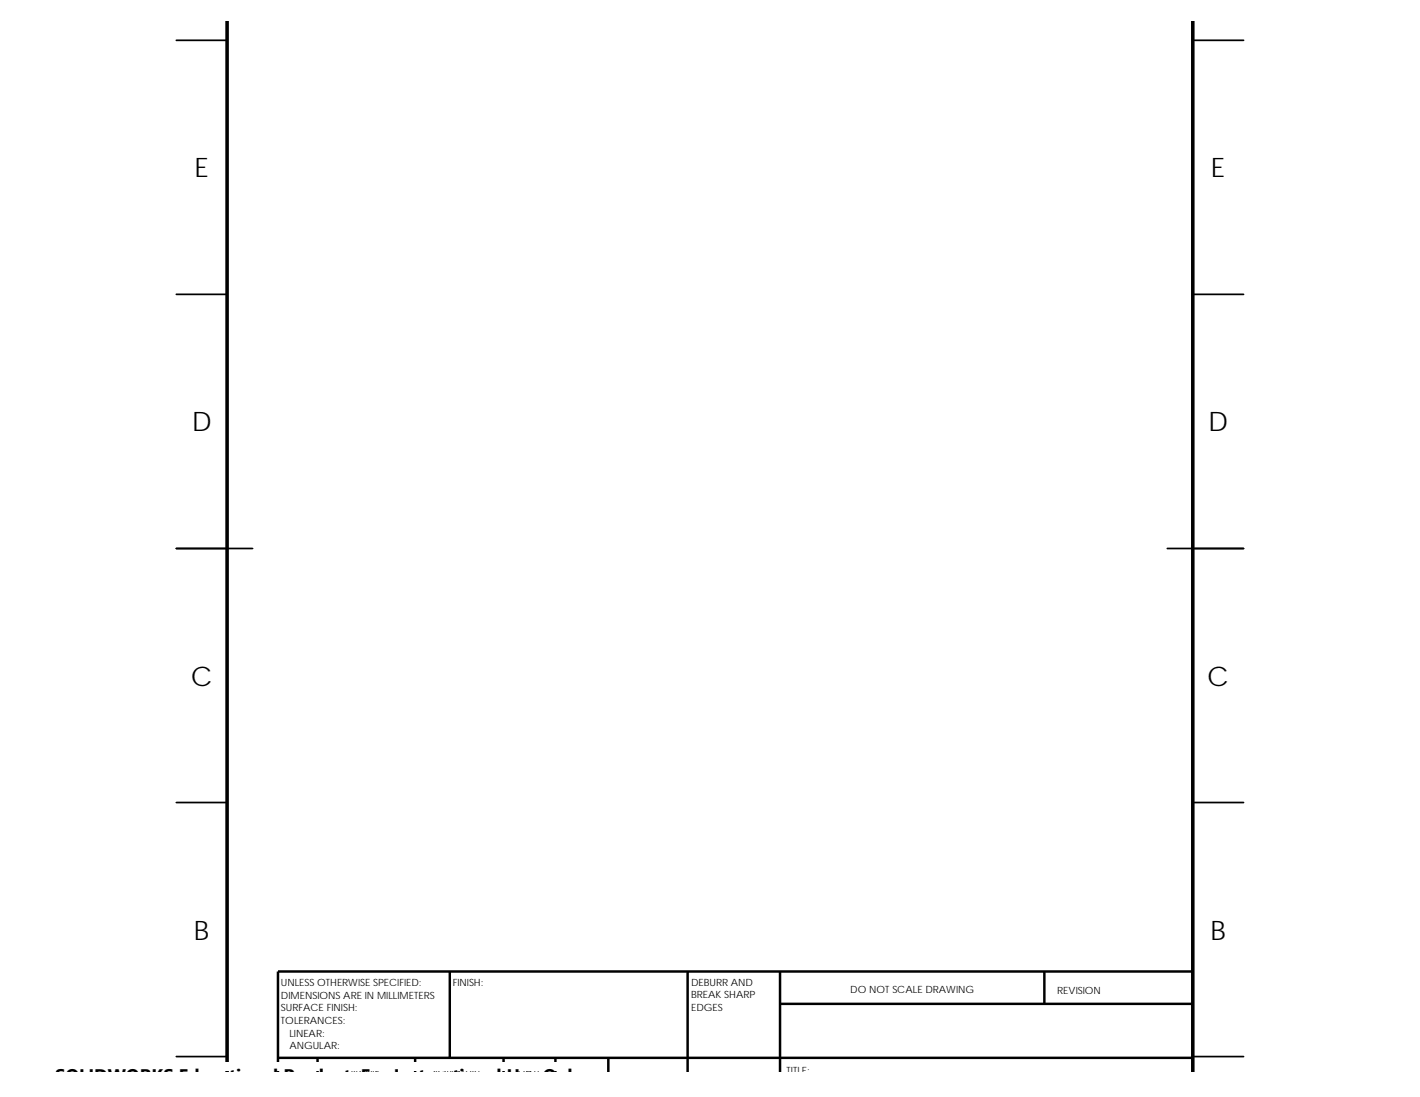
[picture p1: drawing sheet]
<svg xmlns="http://www.w3.org/2000/svg" width="279mm" height="216mm" viewBox="0 0 279 216" stroke-linecap="round" stroke-linejoin="round" font-family="sans-serif">
<defs><g id="words">
<g font-size="5.3">
<text x="38.3" y="34.9">E</text>
<text x="238.3" y="34.9">E</text>
<text x="37.7" y="84.9">D</text>
<text x="237.7" y="84.9">D</text>
<text x="37.5" y="134.9">C</text>
<text x="237.5" y="134.9">C</text>
<text x="38.2" y="184.9">B</text>
<text x="238.2" y="184.9">B</text>
</g>
<g font-size="3.6">
<text x="10.9" y="213">SOLIDWORKS Ed</text>
<text x="45.1" y="213">ti</text>
<text x="53.8" y="213">l P</text>
<text x="61.6" y="213">d</text>
<text x="67.7" y="213">t F</text>
<text x="77.5" y="213">I</text>
<text x="82.3" y="213">t</text>
<text x="89" y="213">ti</text>
<text x="97.7" y="213">l U</text>
<text x="106.8" y="213">O l</text>
</g>
<g font-size="2">
<text x="55.3" y="194.1">UNLESS OTHERWISE SPECIFIED:</text>
<text x="55.3" y="196.6">DIMENSIONS ARE IN MILLIMETERS</text>
<text x="89.1" y="194.1">FINISH:</text>
<text x="136" y="194">DEBURR AND</text>
<text x="136" y="196.5">BREAK SHARP</text>
<text x="167.3" y="195.4">DO NOT SCALE DRAWING</text>
<text x="208" y="195.6">REVISION</text>
<text x="55.3" y="201.5">TOLERANCES:</text>
<text x="55.3" y="199.1">SURFACE FINISH:</text>
<text x="136" y="199">EDGES</text>
<text x="56.9" y="206.5">ANGULAR:</text>
<text x="56.9" y="204">LINEAR:</text>
<text x="69" y="211.5">NAME</text>
<text x="84.7" y="211.4">SIGNATURE</text>
<text x="101.9" y="211.4">DATE</text>
<text x="154.8" y="211.4">TITLE:</text>
</g>
</g></defs>
<path d="M34.7 7.9h10M234.7 7.9h10M34.7 57.9h10M234.7 57.9h10M34.7 107.9h15M229.7 107.9h15M34.7 157.9h10M234.7 157.9h10M34.7 207.9h10M234.7 207.9h10" fill="none" stroke="#000" stroke-width=".34"/>
<path d="M88.5 191.2v17M135.3 191.2v19.7M153.5 191.2v19.7M153.5 197.6h81.2M205.5 191.2v6.4M234.7 191.2h-180v19.7M54.7 208.2h180M62.5 208.2v2.7M81.7 208.2v2.7M99.1 208.2v2.7M109.3 208.2v2.7M119.7 208.2v2.7" fill="none" stroke="#000" stroke-width=".49"/>
<path d="M44.7 4.2v206.7M234.7 4.2v206.7" fill="none" stroke="#000" stroke-width=".7" stroke-linecap="butt"/>
<path d="M10.9 209.2h104.7v1.6h-104.7z" fill="#fff"/>
<use href="#words"/>
</svg>
